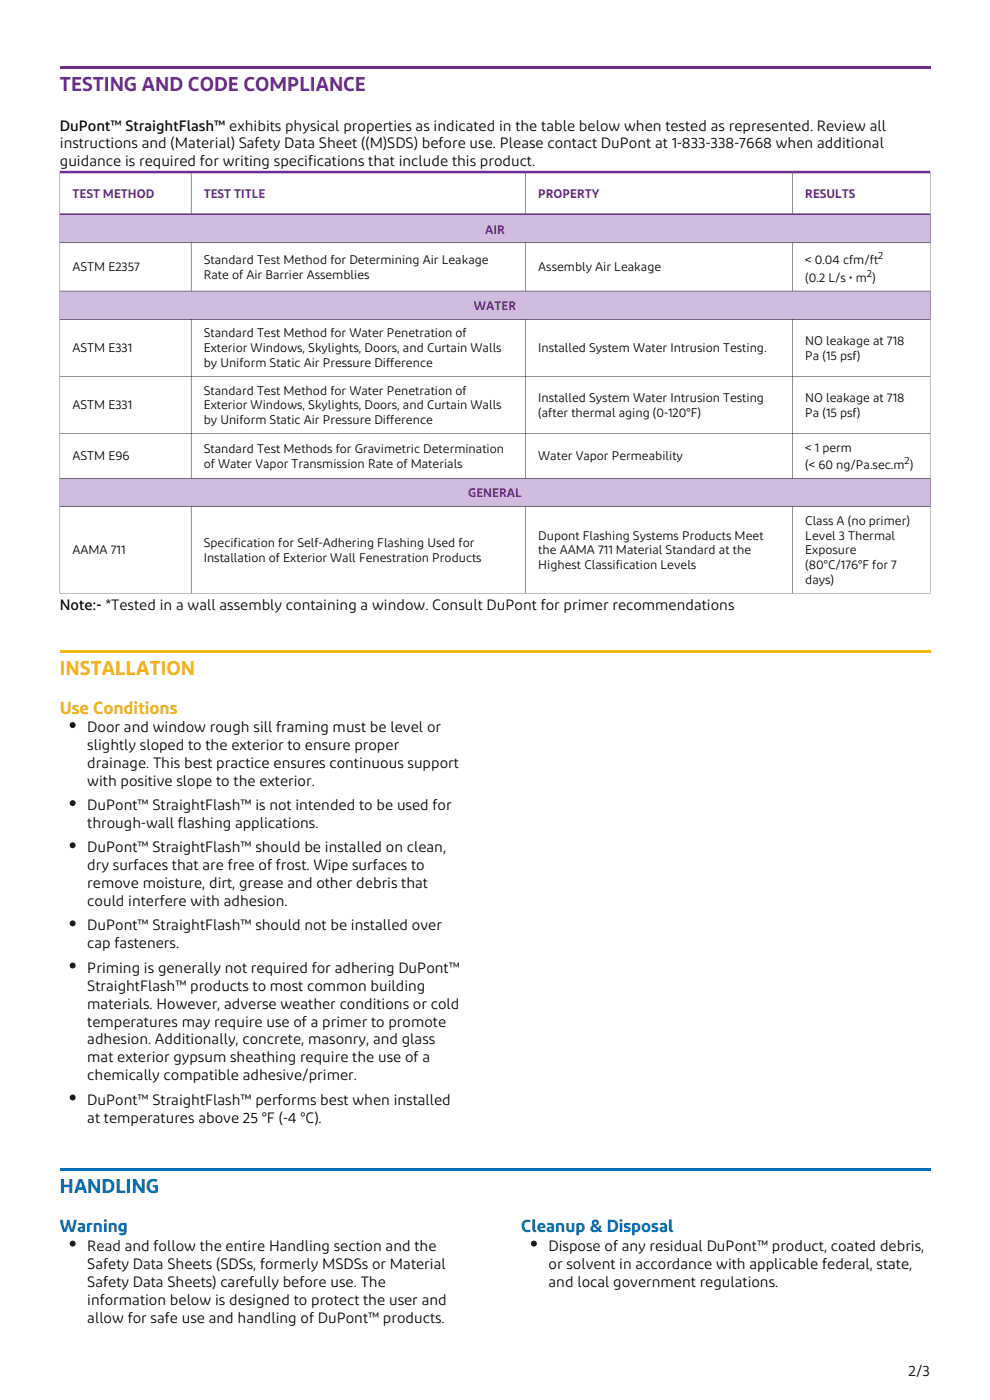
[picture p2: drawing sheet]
<svg xmlns="http://www.w3.org/2000/svg" width="210mm" height="297mm" viewBox="0 0 210 297" stroke-linecap="round" stroke-linejoin="round" font-family="sans-serif">
<defs><g id="words">
<text font-size="4.2" fill="#6f2b8e" x="12.7" y="19.3">TESTING AND CODE COMPLIANCE</text>
<text font-size="4.2" fill="#f7b217" x="12.7" y="143.2">INSTALLATION</text>
<text font-size="4.2" fill="#0072bc" x="12.7" y="253.2">HANDLING</text>
<text font-size="3.7" fill="#f7b217" x="12.7" y="151.4">Use Conditions</text>
<g font-size="3.7" fill="#0072bc">
<text x="12.7" y="261.4">Warning</text>
<text x="110.5" y="261.4">Cleanup &amp; Disposal</text>
</g>
<g font-size="3.2">
<text x="12.7" y="27.7">DuPont™ StraightFlash™ exhibits physical properties as indicated in the table below when tested as represented. Review all</text>
<text x="12.7" y="31.5">instructions and (Material) Safety Data Sheet ((M)SDS) before use. Please contact DuPont at 1-833-338-7668 when additional</text>
<text x="12.7" y="35.3">guidance is required for writing specifications that include this product.</text>
<text x="12.7" y="129.5">Note:- *Tested in a wall assembly containing a window. Consult DuPont for primer recommendations</text>
<text x="18.5" y="155.3">Door and window rough sill framing must be level or</text>
<text x="18.5" y="159.1">slightly sloped to the exterior to ensure proper</text>
<text x="18.5" y="162.9">drainage. This best practice ensures continuous support</text>
<text x="18.5" y="166.8">with positive slope to the exterior.</text>
<text x="18.5" y="171.9">DuPont™ StraightFlash™ is not intended to be used for</text>
<text x="18.5" y="175.7">through-wall flashing applications.</text>
<text x="18.5" y="180.8">DuPont™ StraightFlash™ should be installed on clean,</text>
<text x="18.5" y="184.6">dry surfaces that are free of frost. Wipe surfaces to</text>
<text x="18.5" y="188.5">remove moisture, dirt, grease and other debris that</text>
<text x="18.5" y="192.3">could interfere with adhesion.</text>
<text x="18.5" y="197.4">DuPont™ StraightFlash™ should not be installed over</text>
<text x="18.5" y="201.2">cap fasteners.</text>
<text x="18.5" y="206.3">Priming is generally not required for adhering DuPont™</text>
<text x="18.5" y="210.1">StraightFlash™ products to most common building</text>
<text x="18.5" y="214">materials. However, adverse weather conditions or cold</text>
<text x="18.5" y="217.8">temperatures may require use of a primer to promote</text>
<text x="18.5" y="221.6">adhesion. Additionally, concrete, masonry, and glass</text>
<text x="18.5" y="225.4">mat exterior gypsum sheathing require the use of a</text>
<text x="18.5" y="229.2">chemically compatible adhesive/primer.</text>
<text x="18.5" y="234.3">DuPont™ StraightFlash™ performs best when installed</text>
<text x="18.5" y="238.1">at temperatures above 25 °F (-4 °C).</text>
<text x="18.5" y="265.3">Read and follow the entire Handling section and the</text>
<text x="18.5" y="269.1">Safety Data Sheets (SDSs, formerly MSDSs or Material</text>
<text x="116.4" y="265.3">Dispose of any residual DuPont™ product, coated debris,</text>
<text x="116.4" y="269.1">or solvent in accordance with applicable federal, state,</text>
<text x="18.5" y="272.9">Safety Data Sheets) carefully before use. The</text>
<text x="116.4" y="272.9">and local government regulations.</text>
<text x="18.5" y="276.8">information below is designed to protect the user and</text>
<text x="18.5" y="280.6">allow for safe use and handling of DuPont™ products.</text>
<text x="192.7" y="291.8">2/3</text>
</g>
<g font-size="2.6" fill="#6f2b8e">
<text x="15.4" y="42">TEST METHOD</text>
<text x="43.2" y="42">TEST TITLE</text>
<text x="114.2" y="42">PROPERTY</text>
<text x="170.8" y="42">RESULTS</text>
<text x="102.9" y="49.5">AIR</text>
<text x="100.5" y="65.7">WATER</text>
<text x="99.3" y="105.5">GENERAL</text>
</g>
<g font-size="2.6">
<text x="15.4" y="57.6">ASTM E2357</text>
<text x="43.2" y="56">Standard Test Method for Determining Air Leakage</text>
<text x="43.2" y="59.2">Rate of Air Barrier Assemblies</text>
<text x="114.2" y="57.6">Assembly Air Leakage</text>
<text x="170.8" y="56">&lt; 0.04 cfm/ft</text>
<text x="170.8" y="59.8">(0.2 L/s • m )</text>
<text x="43.2" y="71.6">Standard Test Method for Water Penetration of</text>
<text x="15.4" y="74.7">ASTM E331</text>
<text x="43.2" y="74.7">Exterior Windows, Skylights, Doors, and Curtain Walls</text>
<text x="43.2" y="77.9">by Uniform Static Air Pressure Difference</text>
<text x="114.2" y="74.7">Installed System Water Intrusion Testing.</text>
<text x="170.8" y="73.1">NO leakage at 718</text>
<text x="170.8" y="76.3">Pa (15 psf)</text>
<text x="43.2" y="83.7">Standard Test Method for Water Penetration of</text>
<text x="15.4" y="86.8">ASTM E331</text>
<text x="43.2" y="86.8">Exterior Windows, Skylights, Doors, and Curtain Walls</text>
<text x="43.2" y="90">by Uniform Static Air Pressure Difference</text>
<text x="114.2" y="85.3">Installed System Water Intrusion Testing</text>
<text x="114.2" y="88.4">(after thermal aging (0-120°F)</text>
<text x="170.8" y="85.3">NO leakage at 718</text>
<text x="170.8" y="88.4">Pa (15 psf)</text>
<text x="170.8" y="95.8">&lt; 1 perm</text>
<text x="15.4" y="97.7">ASTM E96</text>
<text x="43.2" y="96.1">Standard Test Methods for Gravimetric Determination</text>
<text x="43.2" y="99.2">of Water Vapor Transmission Rate of Materials</text>
<text x="114.2" y="97.7">Water Vapor Permeability</text>
<text x="170.8" y="99.6">(&lt; 60 ng/Pa.sec.m )</text>
<text x="170.8" y="111.4">Class A (no primer)</text>
<text x="15.4" y="117.6">AAMA 711</text>
<text x="43.2" y="116">Specification for Self-Adhering Flashing Used for</text>
<text x="43.2" y="119.2">Installation of Exterior Wall Fenestration Products</text>
<text x="114.2" y="114.5">Dupont Flashing Systems Products Meet</text>
<text x="114.2" y="117.6">the AAMA 711 Material Standard at the</text>
<text x="170.8" y="114.5">Level 3 Thermal</text>
<text x="170.8" y="117.6">Exposure</text>
<text x="114.2" y="120.8">Highest Classification Levels</text>
<text x="170.8" y="120.8">(80°C/176°F for 7</text>
<text x="170.8" y="123.9">days)</text>
</g>
<g font-size="2.2">
<text x="183.9" y="58.7">2</text>
<text x="186.3" y="55">2</text>
<text x="191.9" y="98.5">2</text>
</g>
</g></defs>
<g fill="#000">
<circle cx="15.4" cy="263.8" r=".62"/>
<circle cx="113.3" cy="263.8" r=".62"/>
</g>
<path d="M12.7 247.9h184.6v.5h-184.6z" fill="#0072bc"/>
<g fill="#000">
<circle cx="15.4" cy="153.8" r=".62"/>
<circle cx="15.4" cy="170.4" r=".62"/>
<circle cx="15.4" cy="179.3" r=".62"/>
<circle cx="15.4" cy="195.9" r=".62"/>
<circle cx="15.4" cy="204.8" r=".62"/>
<circle cx="15.4" cy="232.8" r=".62"/>
</g>
<path d="M12.7 137.9h184.6v.5h-184.6z" fill="#f7b217"/>
<g fill="#d0bcdf">
<path d="M12.7 45.5h184.6v6h-184.6z"/>
<path d="M12.7 61.7h184.6v6h-184.6z"/>
<path d="M12.7 101.5h184.6v6h-184.6z"/>
</g>
<g fill="none" stroke="#000" stroke-width=".21">
<path d="M12.7 36.2v89.7M40.5 36.2v9.4M111.5 36.2v9.4M168.1 36.2v9.4M197.3 36.2v89.7M12.7 51.5h184.6M40.5 51.5v10.3M111.5 51.5v10.3M168.1 51.5v10.3M12.7 61.7h184.6M12.7 67.7h184.6M12.7 79.8h184.6"/>
<path d="M40.5 67.7v33.8M111.5 67.7v33.8M168.1 67.7v33.8M12.7 91.9h184.6M12.7 101.5h184.6M12.7 107.5h184.6M40.5 107.4v18.5M111.5 107.4v18.5M168.1 107.4v18.5M12.7 125.9h184.6"/>
</g>
<path d="M12.7 45.5h184.6" fill="none" stroke="#6f2b8e" stroke-width=".26"/>
<g fill="#6f2b8e">
<path d="M12.7 36.2h27.9l-.1 .6h-27.8z"/>
<path d="M40.5 36.2h71v.6h-70.9z"/>
<path d="M111.5 36.2h56.7l-.1 .6h-56.6z"/>
<path d="M168.1 36.2h29.2v.6h-29.1z"/>
<path d="M12.7 14h184.6v.6h-184.6z"/>
</g>
<use href="#words"/>
</svg>
